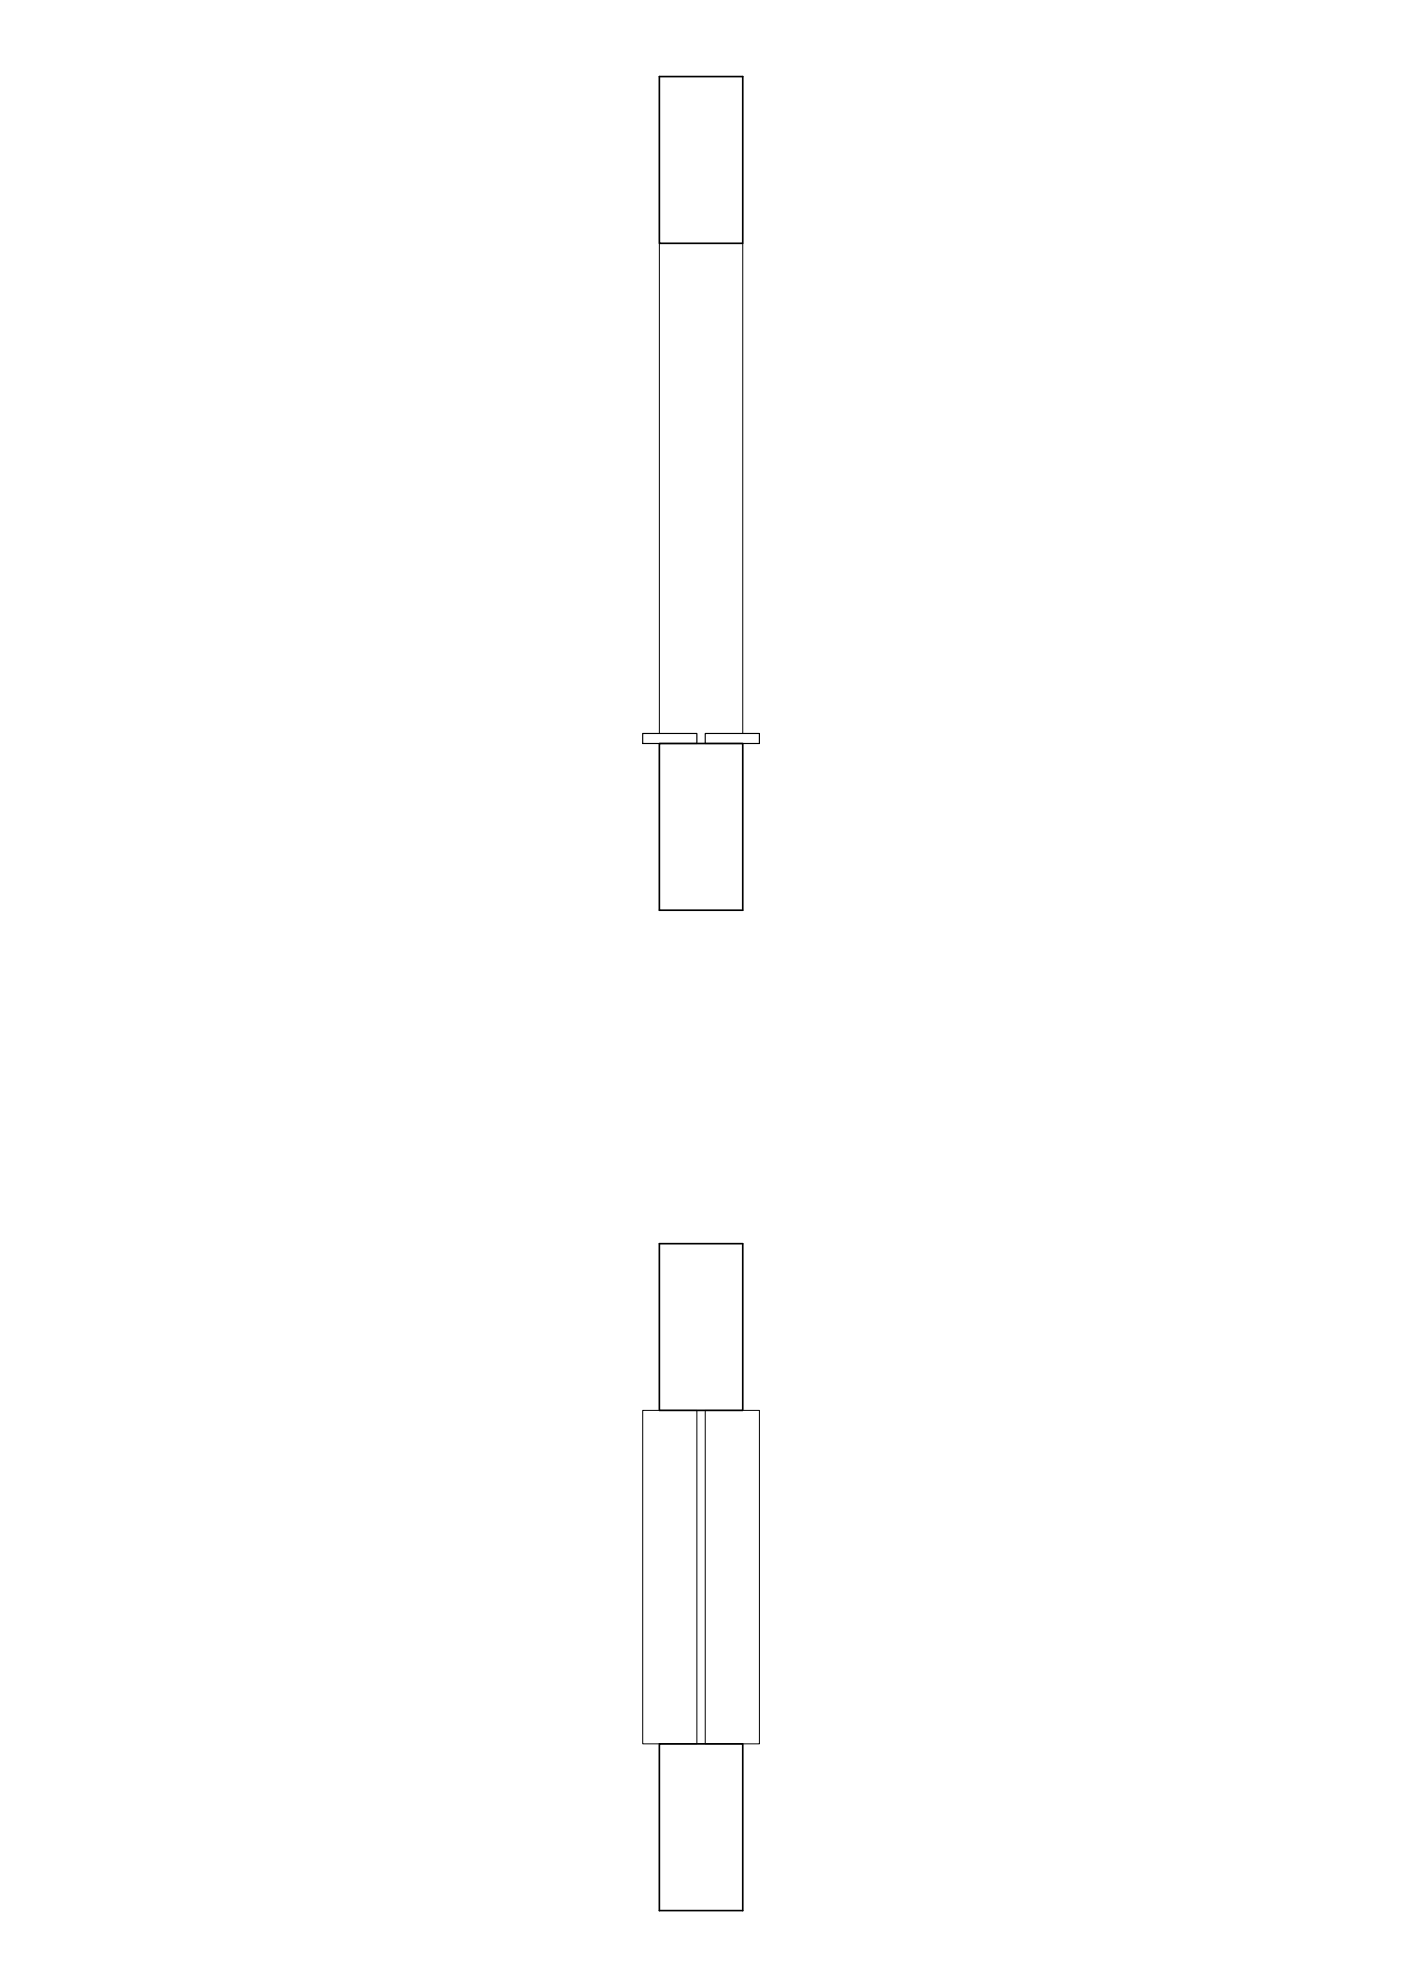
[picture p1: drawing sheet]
<svg xmlns="http://www.w3.org/2000/svg" width="420mm" height="594mm" viewBox="0 0 420 594" stroke-linecap="round" stroke-linejoin="round" font-family="sans-serif">
<!-- layer: Layer1 -->
<path d="M197.7 23h25.1v50h-25.1zM197.7 223h25.1v50h-25.1zM197.7 373h25.1v50h-25.1zM197.7 523h25.1v50h-25.1z" fill="none" stroke="#000" stroke-width=".5"/>
<!-- layer: Layer2 -->
<path d="M197.7 73v147M222.8 73v147M192.7 423h16.3v100h-16.3zM211.5 423h16.2v100h-16.2z" fill="none" stroke="#000" stroke-width=".3"/>
<!-- layer: Layer3 -->
<path d="M192.7 220h16.3v3h-16.3zM211.5 220h16.2v3h-16.2z" fill="none" stroke="#000" stroke-width=".35"/>
</svg>
